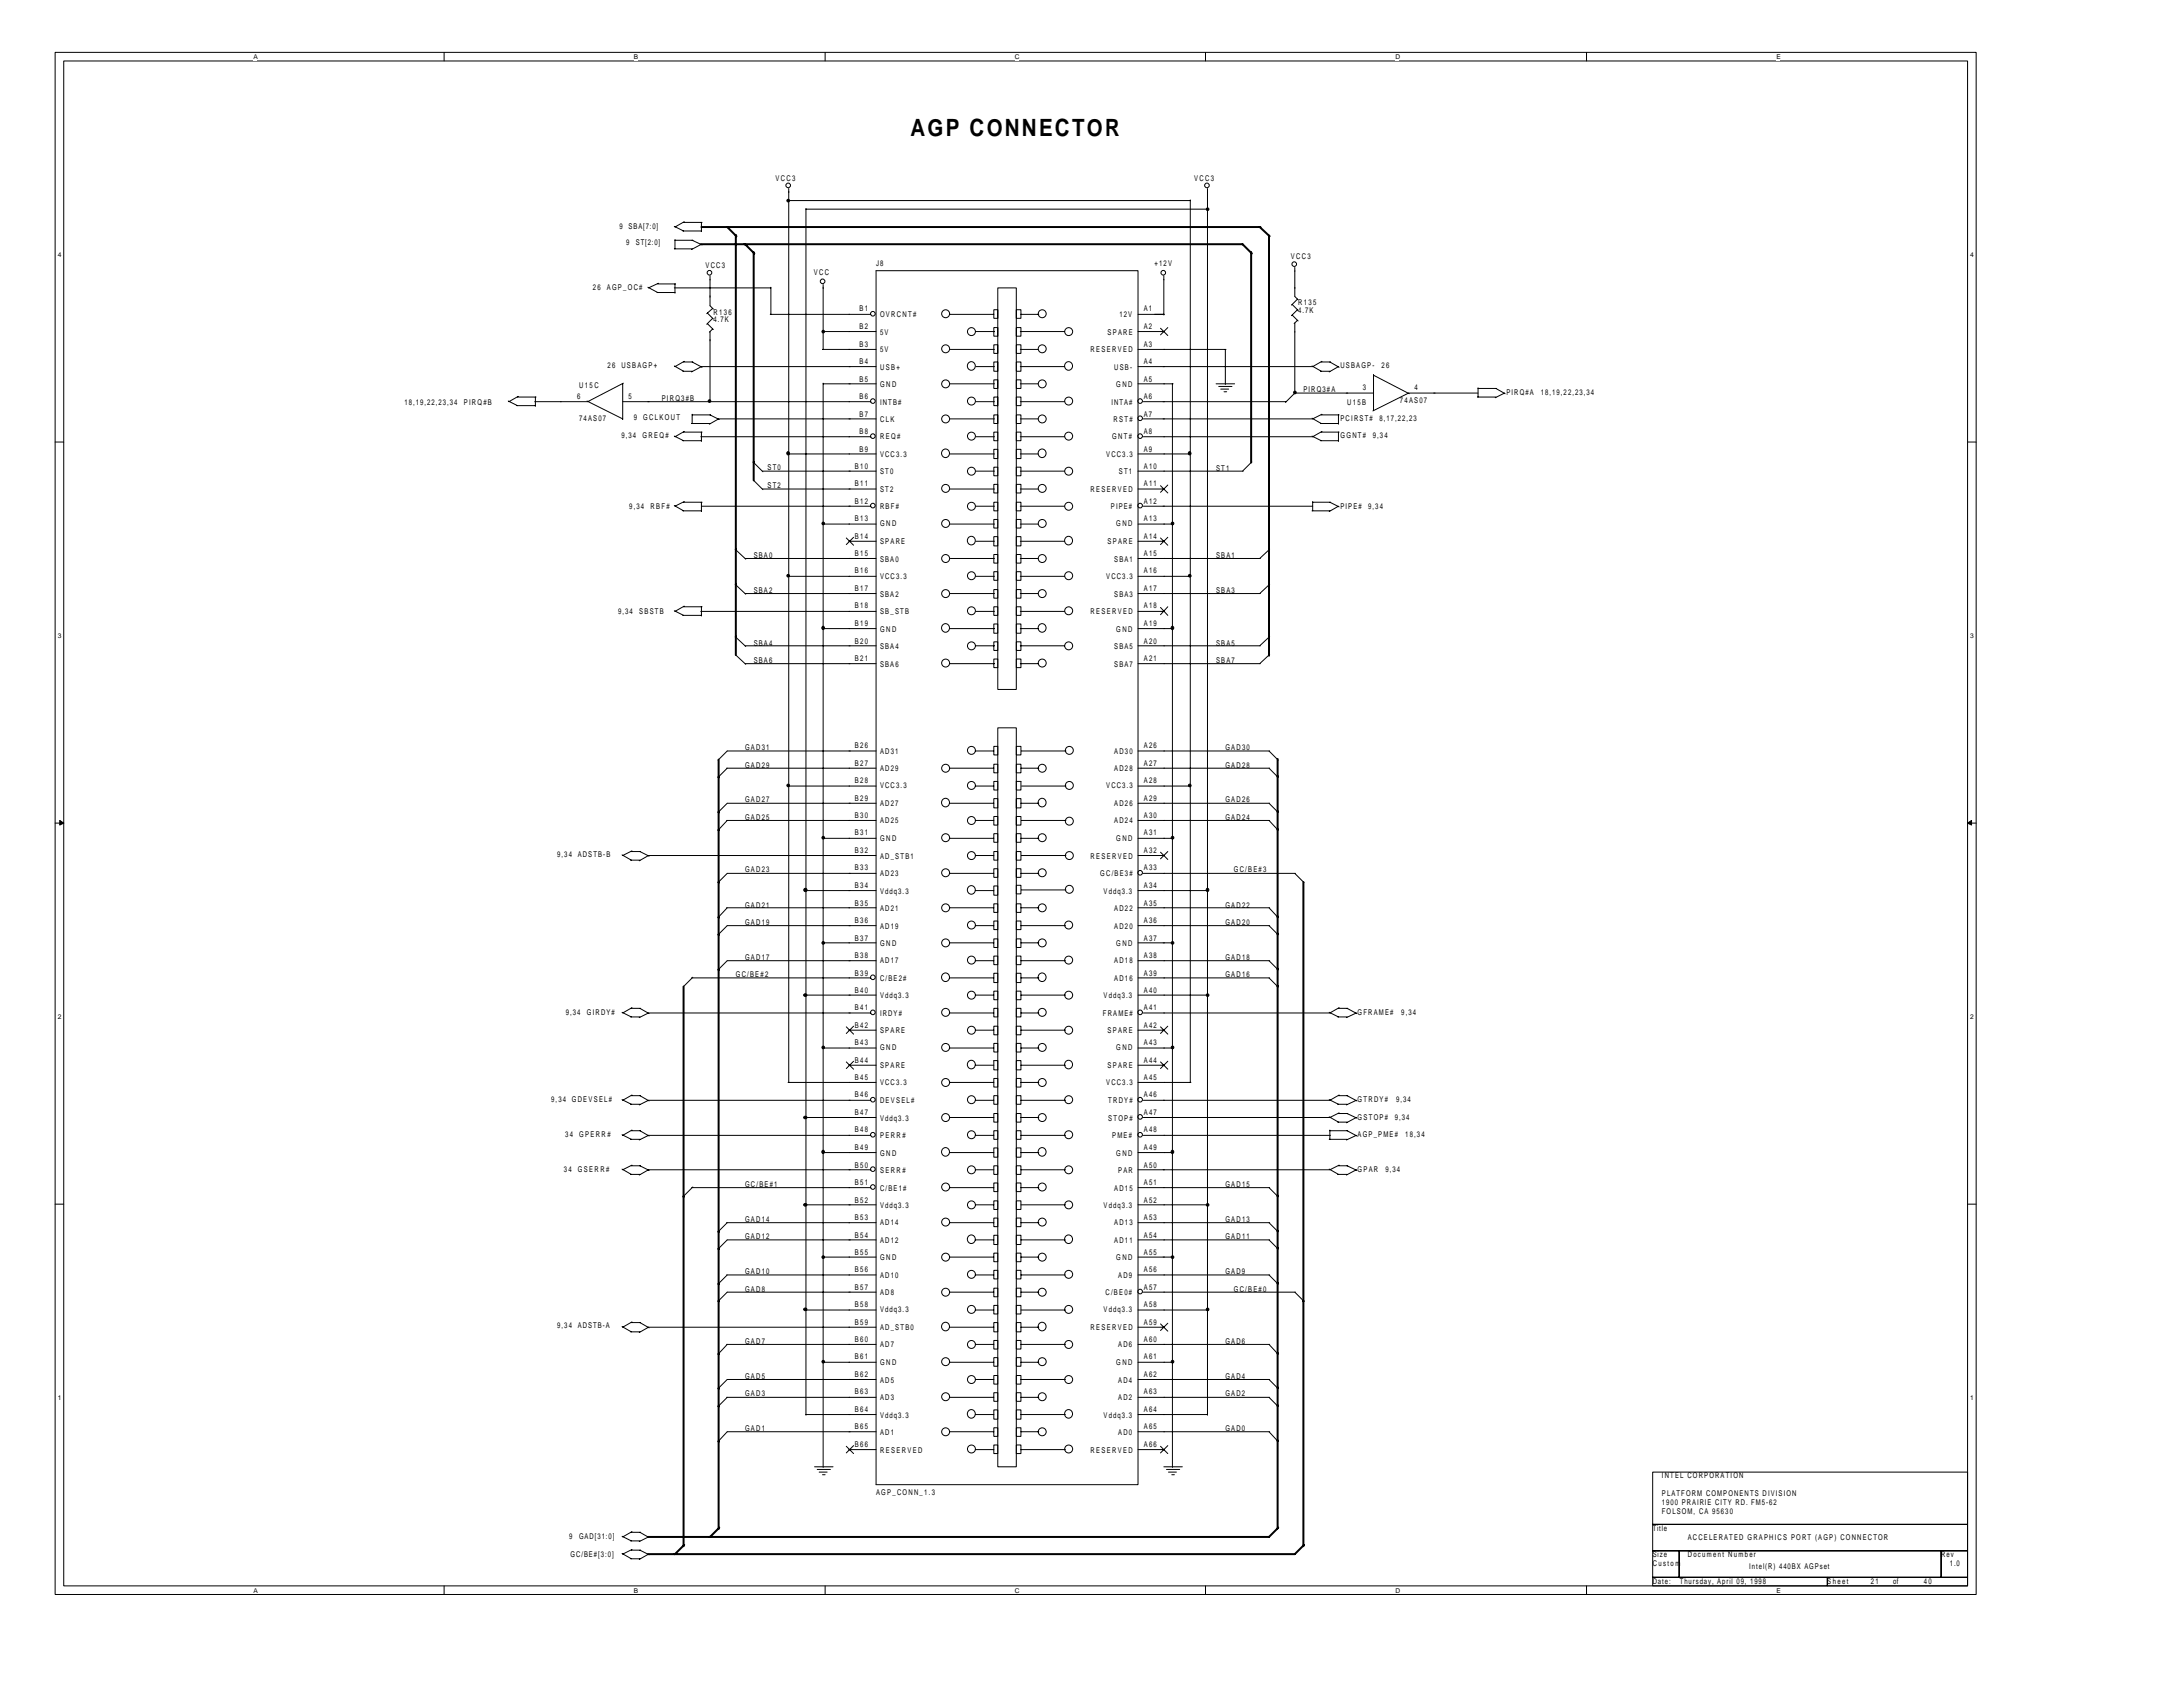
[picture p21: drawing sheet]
<svg xmlns="http://www.w3.org/2000/svg" width="279mm" height="216mm" viewBox="0 0 279 216" stroke-linecap="round" stroke-linejoin="round" font-family="sans-serif">
<defs><g id="words">
<text font-size="3" x="116.5" y="17.4">AGP CONNECTOR</text>
<g font-size="1">
<text x="99.3" y="23.2">VCC3</text>
<text x="152.9" y="23.2">VCC3</text>
<text x="79.3" y="29.3">9</text>
<text x="80.5" y="29.3">SBA[7:0]</text>
<text x="80.1" y="31.4">9</text>
<text x="81.4" y="31.4">ST[2:0]</text>
<text x="90.3" y="34.4">VCC3</text>
<text x="104.2" y="35.2">VCC</text>
<text x="112.1" y="34">J8</text>
<text x="147.8" y="34.1">+12V</text>
<text x="165.2" y="33.2">VCC3</text>
<text x="75.9" y="37.1">26</text>
<text x="77.7" y="37.1">AGP_OC#</text>
<text x="91.3" y="40.3">R 1 3 6</text>
<text x="91.3" y="41.2">4.7K</text>
<text x="110" y="39.9">B1</text>
<text x="112.6" y="40.6">OVRCNT#</text>
<text x="143.3" y="40.6">12V</text>
<text x="146.4" y="39.9">A1</text>
<text x="166.1" y="39.1">R 1 3 5</text>
<text x="166.1" y="40.1">4.7K</text>
<text x="77.8" y="47.1">26</text>
<text x="79.5" y="47.1">USBAGP+</text>
<text x="110" y="42.1">B2</text>
<text x="110" y="44.3">B3</text>
<text x="110" y="46.6">B4</text>
<text x="112.6" y="42.8">5V</text>
<text x="112.6" y="45">5V</text>
<text x="112.6" y="47.3">U S B +</text>
<text x="139.6" y="45">R E S E R V E D</text>
<text x="141.8" y="42.8">SPARE</text>
<text x="142.6" y="47.3">USB-</text>
<text x="146.4" y="42.1">A2</text>
<text x="146.4" y="46.6">A4</text>
<text x="146.4" y="44.3">A3</text>
<text x="171.6" y="47.1">USBAGP-</text>
<text x="176.8" y="47.1">26</text>
<text x="51.8" y="51.8">18,19,22,23,34</text>
<text x="59.4" y="51.8">PIRQ#B</text>
<text x="73.9" y="51">6</text>
<text x="74.1" y="49.6">U 1 5 C</text>
<text x="74.1" y="53.9">74AS07</text>
<text x="80.5" y="51">5</text>
<text x="81.1" y="53.7">9</text>
<text x="82.3" y="53.7">G C L K O U T</text>
<text x="84.7" y="51.3">PIRQ3#B</text>
<text x="110" y="48.8">B5</text>
<text x="110" y="51">B6</text>
<text x="110" y="53.3">B7</text>
<text x="112.6" y="49.5">G N D</text>
<text x="112.6" y="51.8">INTB#</text>
<text x="112.6" y="54">C L K</text>
<text x="142.3" y="51.8">INTA#</text>
<text x="142.5" y="54">RST#</text>
<text x="142.9" y="49.5">G N D</text>
<text x="146.4" y="51">A6</text>
<text x="146.4" y="53.3">A7</text>
<text x="146.4" y="48.8">A5</text>
<text x="166.8" y="50.2">PIRQ3#A</text>
<text x="171.6" y="53.9">PCIRST#</text>
<text x="172.4" y="51.9">U 1 5 B</text>
<text x="174.4" y="49.9">3</text>
<text x="176.6" y="53.9">8,17,22,23</text>
<text x="179.2" y="51.6">74AS07</text>
<text x="181" y="49.9">4</text>
<text x="192.8" y="50.5">PIRQ#A</text>
<text x="197.2" y="50.5">18,19,22,23,34</text>
<text x="79.5" y="56.1">9,34</text>
<text x="82.2" y="56.1">G R E Q #</text>
<text x="110" y="55.5">B8</text>
<text x="110" y="57.8">B9</text>
<text x="112.6" y="56.2">R E Q #</text>
<text x="112.6" y="58.5">VCC3.3</text>
<text x="141.6" y="58.5">VCC3.3</text>
<text x="142.4" y="56.2">GNT#</text>
<text x="146.4" y="55.5">A8</text>
<text x="146.4" y="57.8">A9</text>
<text x="171.6" y="56.1">GGNT#</text>
<text x="175.7" y="56.1">9,34</text>
<text x="80.5" y="65.1">9,34</text>
<text x="83.3" y="65.1">RBF#</text>
<text x="98.2" y="60.2">ST0</text>
<text x="98.2" y="62.5">ST2</text>
<text x="109.4" y="60">B10</text>
<text x="109.4" y="62.2">B11</text>
<text x="109.4" y="64.5">B12</text>
<text x="112.6" y="60.7">ST0</text>
<text x="112.6" y="63">ST2</text>
<text x="112.6" y="65.2">RBF#</text>
<text x="139.6" y="63">R E S E R V E D</text>
<text x="142.2" y="65.2">PIPE#</text>
<text x="143.2" y="60.7">ST1</text>
<text x="146.4" y="60">A10</text>
<text x="146.4" y="62.2">A11</text>
<text x="146.4" y="64.5">A12</text>
<text x="155.6" y="60.3">ST1</text>
<text x="171.6" y="65.1">PIPE#</text>
<text x="175.1" y="65.1">9,34</text>
<text x="96.5" y="71.4">SBA0</text>
<text x="109.4" y="66.7">B13</text>
<text x="109.4" y="69">B14</text>
<text x="109.4" y="71.2">B15</text>
<text x="112.6" y="67.4">G N D</text>
<text x="112.6" y="69.7">SPARE</text>
<text x="112.6" y="71.9">SBA0</text>
<text x="141.8" y="69.7">SPARE</text>
<text x="142.6" y="71.9">SBA1</text>
<text x="142.9" y="67.4">G N D</text>
<text x="146.4" y="69">A14</text>
<text x="146.4" y="71.2">A15</text>
<text x="146.4" y="66.7">A13</text>
<text x="155.6" y="71.4">SBA1</text>
<text x="96.5" y="75.9">SBA2</text>
<text x="109.4" y="73.4">B16</text>
<text x="109.4" y="75.7">B17</text>
<text x="109.4" y="77.9">B18</text>
<text x="112.6" y="74.1">VCC3.3</text>
<text x="112.6" y="76.3">SBA2</text>
<text x="141.6" y="74.1">VCC3.3</text>
<text x="142.6" y="76.3">SBA3</text>
<text x="146.4" y="73.4">A16</text>
<text x="146.4" y="75.7">A17</text>
<text x="146.4" y="77.9">A18</text>
<text x="155.6" y="75.9">SBA3</text>
<text x="79.1" y="78.6">9,34</text>
<text x="81.8" y="78.6">SBSTB</text>
<text x="96.5" y="82.6">SBA4</text>
<text x="109.4" y="80.2">B19</text>
<text x="109.4" y="82.4">B20</text>
<text x="112.6" y="78.6">SB_STB</text>
<text x="112.6" y="80.8">G N D</text>
<text x="112.6" y="83">SBA4</text>
<text x="139.6" y="78.6">R E S E R V E D</text>
<text x="142.6" y="83">SBA5</text>
<text x="142.9" y="80.8">G N D</text>
<text x="146.4" y="82.4">A20</text>
<text x="146.4" y="80.2">A19</text>
<text x="155.6" y="82.6">SBA5</text>
<text x="96.5" y="84.8">SBA6</text>
<text x="109.4" y="84.6">B21</text>
<text x="112.6" y="85.3">SBA6</text>
<text x="142.6" y="85.3">SBA7</text>
<text x="146.4" y="84.6">A21</text>
<text x="155.6" y="84.8">SBA7</text>
<text x="95.4" y="96">GAD31</text>
<text x="109.4" y="95.7">B26</text>
<text x="146.4" y="95.7">A26</text>
<text x="156.8" y="96">GAD30</text>
<text x="95.4" y="98.3">GAD29</text>
<text x="109.4" y="98">B27</text>
<text x="109.4" y="100.2">B28</text>
<text x="112.6" y="96.5">AD31</text>
<text x="112.6" y="98.7">AD29</text>
<text x="112.6" y="100.9">VCC3.3</text>
<text x="141.6" y="100.9">VCC3.3</text>
<text x="142.6" y="96.5">AD30</text>
<text x="142.6" y="98.7">AD28</text>
<text x="146.4" y="100.2">A28</text>
<text x="146.4" y="98">A27</text>
<text x="156.8" y="98.3">GAD28</text>
<text x="95.4" y="102.7">GAD27</text>
<text x="95.4" y="105">GAD25</text>
<text x="109.4" y="102.5">B29</text>
<text x="109.4" y="104.7">B30</text>
<text x="109.4" y="106.9">B31</text>
<text x="112.6" y="103.2">AD27</text>
<text x="112.6" y="105.4">AD25</text>
<text x="112.6" y="107.7">G N D</text>
<text x="142.6" y="103.2">AD26</text>
<text x="142.6" y="105.4">AD24</text>
<text x="142.9" y="107.7">G N D</text>
<text x="146.4" y="102.5">A29</text>
<text x="146.4" y="104.7">A30</text>
<text x="146.4" y="106.9">A31</text>
<text x="156.8" y="102.7">GAD26</text>
<text x="156.8" y="105">GAD24</text>
<text x="71.3" y="109.6">9,34</text>
<text x="73.9" y="109.6">ADSTB-B</text>
<text x="95.4" y="111.7">GAD23</text>
<text x="109.4" y="109.2">B32</text>
<text x="109.4" y="111.4">B33</text>
<text x="109.4" y="113.7">B34</text>
<text x="112.6" y="109.9">AD_STB1</text>
<text x="112.6" y="112.1">AD23</text>
<text x="139.6" y="109.9">R E S E R V E D</text>
<text x="140.8" y="112.1">GC/BE3#</text>
<text x="146.4" y="111.4">A33</text>
<text x="146.4" y="109.2">A32</text>
<text x="146.4" y="113.7">A34</text>
<text x="157.9" y="111.7">GC/BE#3</text>
<text x="95.4" y="116.1">GAD21</text>
<text x="95.4" y="118.3">GAD19</text>
<text x="109.4" y="115.9">B35</text>
<text x="109.4" y="118.1">B36</text>
<text x="112.6" y="114.4">Vddq3.3</text>
<text x="112.6" y="116.6">AD21</text>
<text x="112.6" y="118.9">AD19</text>
<text x="141.3" y="114.4">Vddq3.3</text>
<text x="142.6" y="116.6">AD22</text>
<text x="142.6" y="118.9">AD20</text>
<text x="146.4" y="115.9">A35</text>
<text x="146.4" y="118.1">A36</text>
<text x="156.8" y="116.1">GAD22</text>
<text x="156.8" y="118.3">GAD20</text>
<text x="94.2" y="125">GC/BE#2</text>
<text x="95.4" y="122.8">GAD17</text>
<text x="109.4" y="120.4">B37</text>
<text x="109.4" y="122.6">B38</text>
<text x="109.4" y="124.9">B39</text>
<text x="112.6" y="121.1">G N D</text>
<text x="112.6" y="123.3">AD17</text>
<text x="112.6" y="125.5">C/BE2#</text>
<text x="142.6" y="123.3">AD18</text>
<text x="142.6" y="125.5">AD16</text>
<text x="142.9" y="121.1">G N D</text>
<text x="146.4" y="122.6">A38</text>
<text x="146.4" y="124.9">A39</text>
<text x="146.4" y="120.4">A37</text>
<text x="156.8" y="122.8">GAD18</text>
<text x="156.8" y="125">GAD16</text>
<text x="72.4" y="129.9">9,34</text>
<text x="75.1" y="129.9">GIRDY#</text>
<text x="109.4" y="127.1">B40</text>
<text x="109.4" y="129.3">B41</text>
<text x="109.4" y="131.6">B42</text>
<text x="112.6" y="127.7">Vddq3.3</text>
<text x="112.6" y="130">IRDY#</text>
<text x="141.2" y="130">FRAME#</text>
<text x="141.3" y="127.7">Vddq3.3</text>
<text x="146.4" y="131.6">A42</text>
<text x="146.4" y="127.1">A40</text>
<text x="146.4" y="129.3">A41</text>
<text x="173.8" y="129.9">GFRAME#</text>
<text x="179.4" y="129.9">9,34</text>
<text x="109.4" y="133.8">B43</text>
<text x="109.4" y="136">B44</text>
<text x="112.6" y="132.2">SPARE</text>
<text x="112.6" y="134.4">G N D</text>
<text x="112.6" y="136.7">SPARE</text>
<text x="141.8" y="132.2">SPARE</text>
<text x="141.8" y="136.7">SPARE</text>
<text x="142.9" y="134.4">G N D</text>
<text x="146.4" y="136">A44</text>
<text x="146.4" y="133.8">A43</text>
<text x="70.6" y="141">9,34</text>
<text x="73.2" y="141">GDEVSEL#</text>
<text x="109.4" y="138.2">B45</text>
<text x="109.4" y="140.4">B46</text>
<text x="109.4" y="142.7">B47</text>
<text x="112.6" y="138.9">VCC3.3</text>
<text x="112.6" y="141.2">DEVSEL#</text>
<text x="112.6" y="143.4">Vddq3.3</text>
<text x="141.6" y="138.9">VCC3.3</text>
<text x="141.8" y="141.2">TRDY#</text>
<text x="141.8" y="143.4">STOP#</text>
<text x="146.4" y="138.2">A45</text>
<text x="146.4" y="140.4">A46</text>
<text x="146.4" y="142.7">A47</text>
<text x="173.8" y="141">GTRDY#</text>
<text x="173.8" y="143.3">GSTOP#</text>
<text x="178.5" y="143.3">9,34</text>
<text x="178.7" y="141">9,34</text>
<text x="72.3" y="145.5">34</text>
<text x="74.1" y="145.5">G P E R R #</text>
<text x="109.4" y="144.9">B48</text>
<text x="109.4" y="147.2">B49</text>
<text x="109.4" y="149.4">B50</text>
<text x="112.6" y="145.6">P E R R #</text>
<text x="112.6" y="147.9">G N D</text>
<text x="142.4" y="145.6">PME#</text>
<text x="142.9" y="147.9">G N D</text>
<text x="146.4" y="144.9">A48</text>
<text x="146.4" y="149.4">A50</text>
<text x="146.4" y="147.2">A49</text>
<text x="173.8" y="145.5">AGP_PME#</text>
<text x="179.9" y="145.5">18,34</text>
<text x="72.2" y="150">34</text>
<text x="73.9" y="150">G S E R R #</text>
<text x="95.4" y="151.9">GC/BE#1</text>
<text x="109.4" y="151.6">B51</text>
<text x="109.4" y="153.9">B52</text>
<text x="112.6" y="150.1">S E R R #</text>
<text x="112.6" y="152.4">C/BE1#</text>
<text x="112.6" y="154.6">Vddq3.3</text>
<text x="141.3" y="154.6">Vddq3.3</text>
<text x="142.6" y="152.4">AD15</text>
<text x="143.1" y="150.1">PAR</text>
<text x="146.4" y="151.6">A51</text>
<text x="146.4" y="153.9">A52</text>
<text x="156.8" y="151.9">GAD15</text>
<text x="173.8" y="150">GPAR</text>
<text x="177.3" y="150">9,34</text>
<text x="95.4" y="156.4">GAD14</text>
<text x="95.4" y="158.6">GAD12</text>
<text x="109.4" y="156.1">B53</text>
<text x="109.4" y="158.4">B54</text>
<text x="109.4" y="160.6">B55</text>
<text x="112.6" y="156.8">AD14</text>
<text x="112.6" y="159.1">AD12</text>
<text x="112.6" y="161.3">G N D</text>
<text x="142.6" y="156.8">AD13</text>
<text x="142.6" y="159.1">AD11</text>
<text x="142.9" y="161.3">G N D</text>
<text x="146.4" y="156.1">A53</text>
<text x="146.4" y="158.4">A54</text>
<text x="146.4" y="160.6">A55</text>
<text x="156.8" y="156.4">GAD13</text>
<text x="156.8" y="158.6">GAD11</text>
<text x="95.4" y="163">GAD10</text>
<text x="95.4" y="165.3">GAD8</text>
<text x="109.4" y="162.8">B56</text>
<text x="109.4" y="165.1">B57</text>
<text x="109.4" y="167.3">B58</text>
<text x="112.6" y="163.6">AD10</text>
<text x="112.6" y="165.8">AD8</text>
<text x="112.6" y="168">Vddq3.3</text>
<text x="141.3" y="168">Vddq3.3</text>
<text x="141.5" y="165.8">C/BE0#</text>
<text x="143.1" y="163.6">AD9</text>
<text x="146.4" y="162.8">A56</text>
<text x="146.4" y="167.3">A58</text>
<text x="146.4" y="165.1">A57</text>
<text x="156.8" y="163">GAD9</text>
<text x="157.9" y="165.3">GC/BE#0</text>
<text x="71.3" y="170">9,34</text>
<text x="73.9" y="170">ADSTB-A</text>
<text x="95.4" y="172">GAD7</text>
<text x="109.4" y="169.6">B59</text>
<text x="109.4" y="171.8">B60</text>
<text x="109.4" y="174">B61</text>
<text x="112.6" y="170.2">AD_STB0</text>
<text x="112.6" y="172.4">AD7</text>
<text x="139.6" y="170.2">R E S E R V E D</text>
<text x="143.1" y="172.4">AD6</text>
<text x="146.4" y="171.8">A60</text>
<text x="146.4" y="169.6">A59</text>
<text x="146.4" y="174">A61</text>
<text x="156.8" y="172">GAD6</text>
<text x="95.4" y="176.5">GAD5</text>
<text x="95.4" y="178.7">GAD3</text>
<text x="109.4" y="176.3">B62</text>
<text x="109.4" y="178.5">B63</text>
<text x="112.6" y="174.7">G N D</text>
<text x="112.6" y="176.9">AD5</text>
<text x="112.6" y="179.1">AD3</text>
<text x="142.9" y="174.7">G N D</text>
<text x="143.1" y="176.9">AD4</text>
<text x="143.1" y="179.1">AD2</text>
<text x="146.4" y="176.3">A62</text>
<text x="146.4" y="178.5">A63</text>
<text x="156.8" y="176.5">GAD4</text>
<text x="156.8" y="178.7">GAD2</text>
<text x="95.4" y="183.2">GAD1</text>
<text x="109.4" y="180.7">B64</text>
<text x="109.4" y="182.9">B65</text>
<text x="109.4" y="185.1">B66</text>
<text x="112.6" y="181.4">Vddq3.3</text>
<text x="112.6" y="183.6">AD1</text>
<text x="112.6" y="185.9">R E S E R V E D</text>
<text x="139.6" y="185.9">R E S E R V E D</text>
<text x="141.3" y="181.4">Vddq3.3</text>
<text x="143.1" y="183.6">AD0</text>
<text x="146.4" y="182.9">A65</text>
<text x="146.4" y="185.1">A66</text>
<text x="146.4" y="180.7">A64</text>
<text x="156.8" y="183.2">GAD0</text>
<text x="112.1" y="191.3">AGP_CONN_1.3</text>
<text x="212.7" y="189.2">INTEL CORPORATION</text>
<text x="212.7" y="191.5">PLATFORM COMPONENTS DIVISION</text>
<text x="72.8" y="196.9">9</text>
<text x="74.1" y="196.9">GAD[31:0]</text>
<text x="211.5" y="195.9">Title</text>
<text x="212.7" y="192.6">1900 PRAIRIE CITY RD. FM5-62</text>
<text x="212.7" y="193.7">FOLSOM, CA 95630</text>
<text x="216" y="197.1">ACCELERATED GRAPHICS PORT (AGP) CONNECTOR</text>
<text x="73" y="199.2">GC/BE#[3:0]</text>
<text x="211.5" y="200.4">C u s t o m</text>
<text x="211.5" y="199.3">Size</text>
<text x="211.5" y="202.7">Date:</text>
<text x="215" y="202.7">Thursday, April 09, 1998</text>
<text x="216" y="199.3">Document Number</text>
<text x="223.9" y="200.8">Intel(R) 440BX AGPset</text>
<text x="233.9" y="202.7">S h e e t</text>
<text x="239.5" y="202.7">21</text>
<text x="242.3" y="202.7">of</text>
<text x="246.2" y="202.7">40</text>
<text x="248.4" y="199.3">Rev</text>
<text x="249.5" y="200.4">1.0</text>
</g>
<g font-size=".8">
<text x="32.5" y="7.5">A</text>
<text x="81.1" y="7.5">B</text>
<text x="129.9" y="7.5">C</text>
<text x="178.6" y="7.5">D</text>
<text x="227.4" y="7.5">E</text>
<text x="7.4" y="32.9">4</text>
<text x="252.2" y="32.9">4</text>
<text x="7.4" y="81.6">3</text>
<text x="252.2" y="81.6">3</text>
<text x="7.4" y="130.4">2</text>
<text x="252.2" y="130.4">2</text>
<text x="7.4" y="179.2">1</text>
<text x="252.2" y="179.2">1</text>
<text x="32.5" y="203.8">A</text>
<text x="81.1" y="203.8">B</text>
<text x="129.9" y="203.8">C</text>
<text x="178.6" y="203.8">D</text>
<text x="227.4" y="203.8">E</text>
</g>
</g></defs>
<path d="M7.1 6.7h245.8v197.4h-245.8zM8.2 7.8h243.6v195.2h-243.6z" fill="none" stroke="#000" stroke-width=".13"/>
<g fill="#fff">
<path d="M32.5 6.9h.4v.8h-.4z"/>
<path d="M32.5 203.1h.4v.9h-.4z"/>
</g>
<path d="M56.8 6.7v1.1M56.8 203v1.1" fill="none" stroke="#000" stroke-width=".13"/>
<g fill="#fff">
<path d="M81.1 6.9h.5v.8h-.5z"/>
<path d="M81.1 203.1h.5v.9h-.5z"/>
</g>
<path d="M105.6 6.7v1.1M105.6 203v1.1" fill="none" stroke="#000" stroke-width=".13"/>
<g fill="#fff">
<path d="M129.9 6.9h.5v.8h-.5z"/>
<path d="M129.9 203.1h.5v.9h-.5z"/>
</g>
<path d="M154.3 6.7v1.1M154.3 203v1.1" fill="none" stroke="#000" stroke-width=".13"/>
<g fill="#fff">
<path d="M178.6 6.9h.5v.8h-.5z"/>
<path d="M178.6 203.1h.5v.9h-.5z"/>
</g>
<path d="M203.1 6.7v1.1M203.1 203v1.1" fill="none" stroke="#000" stroke-width=".13"/>
<g fill="#fff">
<path d="M227.4 6.9h.4v.8h-.4z"/>
<path d="M227.4 203.1h.4v.9h-.4z"/>
<path d="M7.4 32.2h.3v.8h-.3z"/>
<path d="M252.2 32.2h.3v.8h-.3z"/>
<path d="M7.4 81h.3v.8h-.3z"/>
<path d="M252.2 81h.3v.8h-.3z"/>
</g>
<path d="M7.1 56.6h1.1M251.8 56.6h1.1" fill="none" stroke="#000" stroke-width=".13"/>
<g fill="#fff">
<path d="M7.4 129.7h.3v.9h-.3z"/>
<path d="M252.2 129.7h.3v.9h-.3z"/>
</g>
<path d="M7.1 105.3h1.1M251.8 105.3h1.1" fill="none" stroke="#000" stroke-width=".13"/>
<g fill="#000" stroke="#000" stroke-width=".13">
<path d="M7.6 105l.6 .3-.6 .3z" fill-rule="evenodd"/>
<path d="M251.8 105.3l.5-.3v.6z" fill-rule="evenodd"/>
</g>
<g fill="#fff">
<path d="M7.4 178.5h.3v.8h-.3z"/>
<path d="M252.2 178.5h.3v.8h-.3z"/>
</g>
<g fill="none" stroke="#000" stroke-width=".13">
<path d="M82.9 36.8l1.3 .6M84.1 37.4h2.3M84.2 36.3h2.3M84.3 36.3l-1.3 .5M86.3 31.8h2.3M86.3 29l1.2 .6M86.3 36.8h12.4M86.4 30.7h2.3M86.4 30.7v1.1M86.4 36.3v1.2M87.4 29.6h2.4M87.5 28.5h2.4"/>
<path d="M87.6 28.4l-1.2 .7M88.6 30.7l1.3 .6M89.8 28.5v1.1M89.8 31.3l-1.3 .6M90.9 35.3v3.8l.4 .5M91.2 39.5l-.7 .6M98.7 36.8v3.4M100.9 25.7h51.4M101 24.1v114.4M103.2 26.7v154.4M103.2 26.8h51.4M105.4 36.4v8.3"/>
<path d="M112.1 34.6h33.6v155.4h-33.6zM127.2 39.6h.5v1.1h-.5zM127.7 36.8h2.4v51.4h-2.4zM130.1 39.6h.6v1.1h-.6zM149 35.3v5M152.3 25.6v112.9M154.5 24.1v157M165.4 39l.7 .7M165.7 34.2v3.7l.4 .5M166.1 38.3l-.8 .7M166.1 39.6l-.8 .8M65.1 51.3l1.1 .6"/>
<path d="M66.2 51.9h2.3M66.2 50.8h2.4M66.3 50.7l-1.2 .7M68.5 50.8v1.2M75.1 51.3l4.6 2.3M79.7 49.1v4.6M79.7 51.4h31.7M79.8 49l-4.6 2.4h-6.8M86.3 46.8l1.2 .7M86.3 55.8l1.2 .6M87.4 47.5h1.2M87.4 56.4h2.4"/>
<path d="M87.5 46.3h1.2M87.5 55.3h2.4M87.6 46.2l-1.2 .7M87.6 55.2l-1.2 .7M88.5 54.2h2.4M88.6 46.3l1.3 .7M88.6 53.1h2.4M88.6 53v1.2M89.7 55.9h21.7M89.8 55.3v1.2M90.5 40.1l.8 .7M90.5 41.4l.8 .8"/>
<path d="M90.9 42.4v9M90.9 53.1l1.2 .6M91.2 40.7l-.7 .8M91.2 42.1l-.4 .4M96.5 59.2l1.1 1.2M98.6 40.2h12.8M100.9 58.1h11.2M105.3 42.4h6.8M105.3 44.7h6.8M105.4 49v138.8M105.4 49.1h6.7M112.1 46.9h-22.3l-1.3 .7"/>
<path d="M112.1 53.6h-20.1l-1.2 .7M121.5 40.2h5.7M121.6 49.1h5.7M121.6 44.7h5.7M121.6 53.6h5.7M121.6 58.1h5.7M124.9 51.4h2.4M124.9 42.4h2.4M124.9 46.9h2.4M124.9 55.9h2.4M127.2 41.9h.5v1.1h-.5zM127.2 44.1h.5v1.1h-.5z"/>
<path d="M127.2 46.3h.5v1.2h-.5zM127.2 48.6h.5v1.1h-.5zM127.2 50.8h.5v1.1h-.5zM127.2 53.1h.5v1.1h-.5zM127.2 55.3h.5v1.1h-.5zM127.2 57.5h.5v1.2h-.5zM127.2 59.8h.5v1.1h-.5zM130.1 41.9h.6v1.1h-.6zM130.1 46.3h.6v1.2h-.6zM130.1 44.1h.6v1.1h-.6zM130.1 50.8h.6v1.1h-.6zM130.1 48.6h.6v1.1h-.6z"/>
<path d="M130.1 55.3h.6v1.1h-.6zM130.1 53.1h.6v1.1h-.6zM130.1 59.8h.6v1.1h-.6zM130.1 57.5h.6v1.2h-.6zM130.6 49.1h2.3M130.6 51.4h5.7M130.6 42.4h5.7M130.6 44.7h2.3M130.6 46.9h5.7M130.6 53.6h2.3M130.6 55.9h5.7M130.6 58.1h2.3"/>
<path d="M130.7 40.2h2.3M145.7 49.1h4.4M145.7 40.2h3.3M145.7 42.4h3.3M145.7 44.7h11.2M145.7 58.1h6.7M146.3 51.4h18.3M146.3 55.9h21.8M148.5 42l1 .9M149.5 41.9l-1 1M150.1 49.1v138.7M155.6 49.1h2.4"/>
<path d="M156 49.5h1.7M156.2 49.8h1.1M156.7 50.1h.3M156.8 44.7v4.5M160.2 59.1l-1.2 1.2M165.4 40.3l.7 .8M165.7 41.3v9.1M166.1 41l-.5 .4M167.9 46.8l1.2 .7M167.9 55.8l1.2 .6M167.9 53.5l1.2 .7M169 47.5h1.2"/>
<path d="M169 56.4h2.3M169 54.2h2.3M169.1 46.3h1.2M169.1 55.3h2.3M169.1 53.1h2.3M169.2 46.2l-1.2 .7h-22.3M169.2 53l-1.2 .6h-21.7M169.2 55.2l-1.2 .7M170.2 46.3l1.2 .7M171.3 46.9l-1.2 .7M171.3 53.1v1.2M171.3 55.3v1.2"/>
<path d="M175.8 48l4.6 2.4M175.8 47.9v4.6M175.8 50.3h-10.1l-1.2 1.2M189.1 50.8h2.4M189.2 50.3h-8.9l-4.6 2.3M189.2 49.7h2.3M189.2 49.6v1.2M191.5 49.7l1.1 .7M192.6 50.3l-1.2 .6M86.3 78.2l1.2 .6M86.3 64.7l1.2 .7M87.4 65.4h2.4"/>
<path d="M87.4 78.8h2.4M87.5 64.3h2.4M87.5 77.7h2.4M87.6 77.6l-1.2 .6M87.6 64.2l-1.2 .6M89.7 78.2h22.4M89.8 64.8h21.6M89.8 64.3v1.2M89.8 77.7v1.1M94.2 70.4l1.2 1.2M94.2 74.9l1.2 1.1M95.4 71.5h16.7"/>
<path d="M95.4 76h16.7M96.5 61.5l1.1 1.2M97.6 62.6h14.5M97.6 60.3h14.5M100.9 73.8h11.2M105.3 67.1h6.8M108.3 68.8l.9 1M108.7 69.3h3.4M109.2 68.8l-.9 .9M121.6 71.5h5.7M121.6 67.1h5.7M121.6 62.6h5.7"/>
<path d="M121.6 76h5.7M124.9 73.8h2.4M124.9 69.3h2.4M124.9 64.8h2.4M124.9 60.3h2.4M124.9 78.2h2.4M127.2 62h.5v1.1h-.5zM127.2 64.3h.5v1.1h-.5zM127.2 66.5h.5v1.1h-.5zM127.2 68.7h.5v1.2h-.5zM127.2 71h.5v1.1h-.5zM127.2 73.2h.5v1.1h-.5z"/>
<path d="M127.2 77.7h.5v1.1h-.5zM127.2 75.5h.5v1.1h-.5zM127.2 79.9h.5v1.1h-.5zM130.1 64.3h.6v1.1h-.6zM130.1 62h.6v1.1h-.6zM130.1 68.7h.6v1.2h-.6zM130.1 66.5h.6v1.1h-.6zM130.1 73.2h.6v1.1h-.6zM130.1 71h.6v1.1h-.6zM130.1 77.7h.6v1.1h-.6zM130.1 75.5h.6v1.1h-.6zM130.1 79.9h.6v1.1h-.6z"/>
<path d="M130.6 73.8h5.7M130.6 71.5h2.3M130.6 69.3h5.7M130.6 67.1h2.3M130.6 64.8h5.7M130.6 62.6h2.3M130.6 60.3h5.7M130.6 76h2.3M130.6 78.2h5.7M145.7 73.8h6.7M145.7 71.5h15.6M145.7 69.3h3.3"/>
<path d="M145.7 67.1h4.4M145.7 62.6h3.3M145.7 60.3h13.4M145.7 76h15.6M145.7 78.2h3.3M146.3 64.8h21.7M148.5 62.2l1 .9M148.5 68.8l1 1M148.5 77.7l1 1.1M149.5 62.1l-1 .9M149.5 68.8l-1 .9M149.5 77.7l-1 1"/>
<path d="M162.5 70.3l-1.3 1.2M162.5 74.8l-1.3 1.2M167.9 65.4h2.3M168 64.3h2.3M168 64.2v1.2M170.2 64.3l1.2 .6M171.3 64.8l-1.2 .7M93 98.3h19.1M93.1 98.3l-1.2 1.2M94.2 81.5l1.2 1.2M94.2 83.8l1.2 1.2M95.4 84.9h16.7"/>
<path d="M95.4 82.6h16.7M105.3 80.4h6.8M112.1 96.1h-19l-1.2 1.2M121.5 98.3h5.7M121.6 84.9h5.7M121.6 80.4h5.7M124.8 96.1h2.4M124.9 82.6h2.4M127.2 97.8h.5v1.1h-.5zM127.2 95.5h.5v1.1h-.5zM127.2 84.3h.5v1.1h-.5zM127.2 82.1h.5v1.1h-.5z"/>
<path d="M127.7 93.1h2.4v94.6h-2.4zM130.1 97.8h.6v1.1h-.6zM130.1 95.5h.6v1.1h-.6zM130.1 84.3h.6v1.1h-.6zM130.1 82.1h.6v1.1h-.6zM130.6 84.9h2.3M130.6 82.6h5.7M130.6 80.4h2.3M130.7 98.3h2.3M130.8 96.1h5.6M145.7 98.3h16.8M145.7 96.1h16.8"/>
<path d="M145.7 84.9h15.6M145.7 82.6h15.6M145.7 80.4h4.4M162.4 96.1l1.2 1.2M162.4 98.3l1.2 1.2M162.5 81.5l-1.3 1.1M162.5 83.7l-1.3 1.2M79.6 109.4l1.2 .7M80.7 110.1h1.2M80.8 109h1.2M80.9 108.9l-1.2 .6M81.9 109l1.2 .6"/>
<path d="M93 105h19.1M93 116.2h19.1M93.1 116.2l-1.2 1.2M93.1 105l-1.2 1.3M100.9 100.6h11.2M103.1 114h9M105.3 107.3h6.8M112.1 111.8h-19l-1.2 1.2M112.1 109.5h-29.1l-1.2 .7M112.1 102.8h-19l-1.2 1.2M112.1 118.5h-19l-1.2 1.1M121.5 111.8h5.7"/>
<path d="M121.5 107.3h5.7M121.5 102.8h5.7M121.5 116.2h5.7M124.8 109.5h2.4M124.8 105h2.4M124.8 100.6h2.4M124.8 118.5h2.4M124.8 114h2.4M127.2 111.2h.5v1.1h-.5zM127.2 109h.5v1.1h-.5zM127.2 106.7h.5v1.1h-.5zM127.2 104.5h.5v1.1h-.5z"/>
<path d="M127.2 102.2h.5v1.2h-.5zM127.2 100h.5v1.1h-.5zM127.2 117.9h.5v1.1h-.5zM127.2 115.7h.5v1.1h-.5zM127.2 113.4h.5v1.2h-.5zM130.1 111.2h.6v1.1h-.6zM130.1 109h.6v1.1h-.6zM130.1 106.7h.6v1.1h-.6zM130.1 104.5h.6v1.1h-.6zM130.1 102.2h.6v1.2h-.6zM130.1 117.9h.6v1.1h-.6zM130.1 115.7h.6v1.1h-.6z"/>
<path d="M130.1 113.3h.6v1.1h-.6zM130.1 100h.6v1.1h-.6zM130.7 111.8h2.3M130.7 107.3h2.3M130.7 102.8h2.3M130.7 118.5h5.6M130.7 116.2h2.3M130.8 109.5h5.6M130.8 105h5.6M130.8 100.6h5.6M130.8 113.9h5.6M145.7 109.5h3.3"/>
<path d="M145.7 107.3h4.4M145.7 105h16.8M145.7 102.8h16.8M145.7 100.6h6.7M145.7 118.5h16.8M145.7 116.2h16.8M145.7 114h8.9M146.3 111.8h19.5M148.5 109.1l1 .9M149.5 109l-1 .9M162.4 102.8l1.2 1.2M162.4 105l1.2 1.3"/>
<path d="M162.4 116.2l1.2 1.2M162.4 118.5l1.2 1.1M165.7 111.8l1.2 1.2M79.6 129.6l1.2 .5M80.7 130.1h1.2M80.8 129h1.2M80.9 129l-1.2 .6M81.9 129l1.2 .7M88.5 125.2h22.9M88.7 125.1l-1.2 1.2M100.9 138.5h11.2M103.2 127.4h8.9"/>
<path d="M105.3 120.7h6.8M105.3 134.1h6.8M108.3 131.4l.9 .9M108.3 135.9l.9 .9M108.7 136.3h3.4M108.7 131.8h3.4M109.2 131.3l-.9 1M109.2 135.8l-.9 1M111.4 129.6h-28.4l-1.2 .6M112.1 123h-19l-1.2 1.1M121.5 129.6h5.7M121.5 125.2h5.7"/>
<path d="M121.5 120.7h5.7M121.5 138.5h5.7M121.5 134.1h5.7M124.8 127.4h2.4M124.8 123h2.4M124.8 136.3h2.4M124.8 131.8h2.4M127.2 129h.5v1.1h-.5zM127.2 126.8h.5v1.1h-.5zM127.2 124.6h.5v1.1h-.5zM127.2 122.4h.5v1.1h-.5zM127.2 120.2h.5v1.1h-.5z"/>
<path d="M127.2 138h.5v1.1h-.5zM127.2 133.5h.5v1.1h-.5zM127.2 131.3h.5v1.1h-.5zM127.2 135.7h.5v1.2h-.5zM130.1 129h.6v1.1h-.6zM130.1 126.8h.6v1.1h-.6zM130.1 124.6h.6v1.1h-.6zM130.1 122.4h.6v1.1h-.6zM130.1 120.2h.6v1.1h-.6zM130.1 138h.6v1.1h-.6zM130.1 135.7h.6v1.2h-.6zM130.1 133.5h.6v1.1h-.6z"/>
<path d="M130.1 131.3h.6v1.1h-.6zM130.7 129.6h2.3M130.7 127.4h5.6M130.7 125.2h2.3M130.7 123h5.6M130.7 120.7h2.3M130.7 138.5h2.3M130.7 136.3h5.6M130.7 134.1h2.3M130.7 131.8h5.6M145.7 127.4h8.9M145.7 125.2h16.8"/>
<path d="M145.7 123h16.8M145.7 120.7h4.4M145.7 138.5h6.7M145.7 136.3h3.3M145.7 134.1h4.4M145.7 131.8h3.3M146.3 129.6h24M148.5 131.4l1 .9M148.5 135.9l1 .9M149.5 131.3l-1 1M149.5 135.8l-1 1M162.4 123l1.2 1.1"/>
<path d="M162.4 125.2l1.2 1.1M170.1 129.6l1.2 .5M171.2 130.1h1.2M171.3 129h1.2M171.4 129l-1.2 .6M172.4 129l1.3 .7M173.6 129.6l-1.3 .6M7.1 154.1h1.1M79.6 140.7l1.2 .6M79.6 145.2l1.2 .6M79.6 149.6l1.2 .7M80.7 141.3h1.2"/>
<path d="M80.7 145.8h1.2M80.7 150.3h1.2M80.8 140.2h1.2M80.8 144.7h1.2M80.8 149.2h1.2M80.9 140.1l-1.2 .7M80.9 144.6l-1.2 .7M80.9 149.1l-1.2 .6M81.9 140.2l1.2 .7M81.9 144.7l1.2 .7M81.9 149.2l1.2 .6M82.9 145.3h28.5"/>
<path d="M83 145.3l-1.2 .6M88.5 152h22.9M88.7 151.9l-1.2 1.2M93 156.5h19.1M93.1 156.5l-1.2 1.2M103.1 143h9M103.2 154.2h8.9M105.3 147.5h6.8M111.4 140.8h-28.4l-1.2 .6M111.4 149.7h-28.4l-1.2 .7M112.1 158.7h-19l-1.2 1.2M121.5 147.5h5.7"/>
<path d="M121.5 143h5.7M121.5 156.5h5.7M121.5 152h5.7M124.8 145.3h2.4M124.8 140.8h2.4M124.8 158.7h2.4M124.8 154.2h2.4M124.8 149.7h2.4M127.2 146.9h.5v1.2h-.5zM127.2 144.7h.5v1.1h-.5zM127.2 142.5h.5v1.1h-.5zM127.2 140.2h.5v1.1h-.5z"/>
<path d="M127.2 158.1h.5v1.2h-.5zM127.2 155.9h.5v1.1h-.5zM127.2 153.7h.5v1.1h-.5zM127.2 151.4h.5v1.1h-.5zM127.2 149.2h.5v1.1h-.5zM130.1 146.9h.6v1.2h-.6zM130.1 144.7h.6v1.1h-.6zM130.1 142.5h.6v1.1h-.6zM130.1 140.2h.6v1.1h-.6zM130.1 158.1h.6v1.2h-.6zM130.1 155.9h.6v1.1h-.6zM130.1 153.7h.6v1.1h-.6z"/>
<path d="M130.1 151.4h.6v1.1h-.6zM130.1 149.2h.6v1.1h-.6zM130.7 147.5h2.3M130.7 145.3h5.6M130.7 143h2.3M130.7 140.8h5.6M130.7 158.7h5.6M130.7 156.5h2.3M130.7 154.2h5.6M130.7 152h2.3M130.7 149.7h5.6M145.7 147.5h4.4"/>
<path d="M145.7 158.7h16.8M145.7 156.5h16.8M145.7 154.2h8.9M145.7 152h16.8M146.3 145.3h24M146.3 143h24M162.4 156.5l1.2 1.2M162.4 152l1.2 1.2M162.4 158.7l1.2 1.2M170.1 145.8h2.3M170.1 140.7l1.2 .6M170.1 142.9l1.2 .7"/>
<path d="M170.1 149.6l1.2 .7M170.2 144.7h2.3M170.2 144.6v1.2M171.2 141.3h1.2M171.2 150.3h1.2M171.2 143.6h1.2M171.3 140.2h1.2M171.3 149.2h1.2M171.3 142.5h1.2M171.4 140.1l-1.2 .7h-23.9M171.4 149.1l-1.2 .6h-24.5M171.4 142.4l-1.2 .6"/>
<path d="M172.4 140.2l1.3 .7M172.4 142.5l1.3 .6M172.4 149.2l1.3 .6M172.4 144.7l1.3 .7M173.6 140.8l-1.3 .6M173.6 143l-1.3 .7M173.6 149.7l-1.3 .7M173.6 145.3l-1.3 .6M251.8 154.1h1.1M79.6 169.8l1.2 .6M80.7 170.4h1.2M80.8 169.3h1.2"/>
<path d="M80.9 169.2l-1.2 .7M81.9 169.3l1.2 .6M82.9 169.9h29.2M83 169.9l-1.2 .6M93 163.2h19.1M93 178.8h19.1M93 172.1h19.1M93.1 178.8l-1.2 1.2M93.1 172.1l-1.2 1.2M93.1 163.2l-1.2 1.2M103.1 167.7h9M105.3 160.9h6.8"/>
<path d="M105.3 174.3h6.8M112.1 165.4h-19l-1.2 1.2M112.1 176.5h-19l-1.2 1.2M121.5 165.4h5.7M121.5 160.9h5.7M121.5 178.8h5.7M121.5 174.3h5.7M121.5 169.9h5.7M124.8 163.2h2.4M124.8 176.5h2.4M124.8 172.1h2.4M124.8 167.7h2.4"/>
<path d="M127.2 164.9h.5v1.1h-.5zM127.2 162.6h.5v1.1h-.5zM127.2 160.4h.5v1.1h-.5zM127.2 178.2h.5v1.1h-.5zM127.2 176h.5v1.1h-.5zM127.2 173.8h.5v1.1h-.5zM127.2 171.5h.5v1.1h-.5zM127.2 169.3h.5v1.1h-.5zM127.2 167.1h.5v1.1h-.5zM130.1 164.9h.6v1.1h-.6zM130.1 162.6h.6v1.1h-.6zM130.1 160.4h.6v1.1h-.6z"/>
<path d="M130.1 178.2h.6v1.1h-.6zM130.1 176h.6v1.1h-.6zM130.1 173.8h.6v1.1h-.6zM130.1 171.5h.6v1.1h-.6zM130.1 169.3h.6v1.1h-.6zM130.1 167.1h.6v1.1h-.6zM130.7 165.4h2.3M130.7 163.2h5.6M130.7 160.9h2.3M130.7 178.8h2.3M130.7 176.5h5.6M130.7 174.3h2.3"/>
<path d="M130.7 172.1h5.6M130.7 169.9h2.3M130.7 167.7h5.6M145.7 163.2h16.8M145.7 160.9h4.4M145.7 178.8h16.8M145.7 176.5h16.8M145.7 174.3h4.4M145.7 172.1h16.8M145.7 169.9h3.3M145.7 167.7h8.9M146.3 165.4h19.5"/>
<path d="M148.5 169.4l1 1M149.5 169.3l-1 1M162.4 163.2l1.2 1.2M162.4 172.1l1.2 1.2M162.4 176.5l1.2 1.2M162.4 178.8l1.2 1.2M165.7 165.4l1.2 1.2M79.6 198.8l1.2 .7M79.6 196.6l1.2 .6M80.7 199.5h1.2M80.7 197.2h1.2M80.8 198.4h1.2"/>
<path d="M80.8 196.1h1.2M80.9 198.3l-1.2 .6M80.9 196l-1.2 .7M81.9 198.4l1.2 .6M81.9 196.1l1.2 .7M83 198.9l-1.2 .7M83 196.7l-1.2 .6M103.2 181h8.9M104.3 187.7h2.3M104.6 188.1h1.7M104.8 188.4h1.1M105.3 188.7h.3"/>
<path d="M108.3 185.1l.9 .9M108.7 185.5h3.4M109.2 185l-.9 .9M112.1 183.2h-19l-1.2 1.3M121.5 183.2h5.7M124.8 181h2.4M124.8 185.5h2.4M127.2 182.7h.5v1.1h-.5zM127.2 180.4h.5v1.2h-.5zM127.2 184.9h.5v1.1h-.5zM130.1 182.7h.6v1.1h-.6zM130.1 180.4h.6v1.2h-.6z"/>
<path d="M130.1 184.9h.6v1.1h-.6zM130.7 183.2h2.3M130.7 181h5.6M130.7 185.5h5.6M145.7 183.2h16.8M145.7 181h8.8M145.7 185.5h3.3M148.5 185.1l1 .9M149 187.7h2.3M149.3 188.1h1.7M149.5 185l-1 .9M149.5 188.4h1.1"/>
<path d="M150 188.7h.3M162.4 183.2l1.2 1.3M211.5 188.4h40.3v6.7h-40.3zM211.5 195.1h40.3v3.4h-40.3zM211.5 198.5h3.4v3.4h-3.4zM214.9 198.5h33.5v3.4h-33.5zM248.4 198.5h3.4v3.4h-3.4zM211.5 201.9h22.4v1.1h-22.4zM233.9 201.9h17.9v1.1h-17.9z"/>
<circle cx="90.8" cy="34.9" r=".3"/>
<circle cx="100.9" cy="23.7" r=".3"/>
<circle cx="105.3" cy="36" r=".3"/>
<circle cx="148.9" cy="34.9" r=".3"/>
<circle cx="154.5" cy="23.7" r=".3"/>
<circle cx="165.7" cy="33.8" r=".3"/>
<circle cx="111.7" cy="40.2" r=".3"/>
<circle cx="111.7" cy="55.8" r=".3"/>
<circle cx="111.7" cy="51.3" r=".3"/>
<circle cx="121" cy="58" r=".53"/>
<circle cx="121" cy="53.6" r=".51"/>
<circle cx="121" cy="40.2" r=".51"/>
<circle cx="121" cy="44.6" r=".51"/>
<circle cx="121" cy="49.1" r=".51"/>
<circle cx="124.3" cy="46.8" r=".53"/>
<circle cx="124.3" cy="51.3" r=".51"/>
<circle cx="124.3" cy="55.8" r=".51"/>
<circle cx="124.3" cy="42.4" r=".51"/>
<circle cx="133.4" cy="58" r=".53"/>
<circle cx="133.4" cy="40.2" r=".51"/>
<circle cx="133.4" cy="44.6" r=".51"/>
<circle cx="133.4" cy="53.6" r=".51"/>
<circle cx="133.4" cy="49.1" r=".51"/>
<circle cx="136.7" cy="46.8" r=".53"/>
<circle cx="136.8" cy="51.3" r=".51"/>
<circle cx="136.8" cy="55.8" r=".51"/>
<circle cx="136.8" cy="42.4" r=".51"/>
<circle cx="145.9" cy="53.5" r=".3"/>
<circle cx="145.9" cy="55.8" r=".3"/>
<circle cx="145.9" cy="51.3" r=".3"/>
<circle cx="111.7" cy="64.7" r=".3"/>
<circle cx="121" cy="71.5" r=".51"/>
<circle cx="121" cy="76" r=".51"/>
<circle cx="121" cy="62.5" r=".51"/>
<circle cx="121" cy="67" r=".51"/>
<circle cx="124.3" cy="69.2" r=".53"/>
<circle cx="124.3" cy="73.7" r=".51"/>
<circle cx="124.3" cy="60.3" r=".51"/>
<circle cx="124.3" cy="64.8" r=".51"/>
<circle cx="124.3" cy="78.2" r=".51"/>
<circle cx="133.4" cy="76" r=".51"/>
<circle cx="133.4" cy="71.5" r=".51"/>
<circle cx="133.4" cy="62.5" r=".51"/>
<circle cx="133.4" cy="67" r=".51"/>
<circle cx="136.7" cy="69.2" r=".53"/>
<circle cx="136.8" cy="60.3" r=".51"/>
<circle cx="136.8" cy="73.7" r=".51"/>
<circle cx="136.8" cy="78.2" r=".51"/>
<circle cx="136.8" cy="64.8" r=".51"/>
<circle cx="145.9" cy="64.7" r=".3"/>
<circle cx="121" cy="80.4" r=".53"/>
<circle cx="121" cy="98.3" r=".51"/>
<circle cx="121" cy="84.9" r=".51"/>
<circle cx="124.3" cy="96" r=".51"/>
<circle cx="124.3" cy="82.7" r=".51"/>
<circle cx="133.4" cy="80.4" r=".53"/>
<circle cx="133.4" cy="98.3" r=".51"/>
<circle cx="133.4" cy="84.9" r=".51"/>
<circle cx="136.8" cy="82.7" r=".51"/>
<circle cx="136.9" cy="96" r=".51"/>
<circle cx="121" cy="102.7" r=".53"/>
<circle cx="121" cy="111.7" r=".51"/>
<circle cx="121" cy="107.2" r=".51"/>
<circle cx="121" cy="116.2" r=".51"/>
<circle cx="124.3" cy="113.9" r=".53"/>
<circle cx="124.3" cy="100.5" r=".51"/>
<circle cx="124.3" cy="109.5" r=".51"/>
<circle cx="124.3" cy="105" r=".51"/>
<circle cx="124.3" cy="118.4" r=".51"/>
<circle cx="133.4" cy="102.7" r=".53"/>
<circle cx="133.4" cy="111.7" r=".51"/>
<circle cx="133.4" cy="116.2" r=".51"/>
<circle cx="133.4" cy="107.2" r=".51"/>
<circle cx="136.8" cy="118.4" r=".51"/>
<circle cx="136.9" cy="105.1" r=".51"/>
<circle cx="136.9" cy="100.5" r=".51"/>
<circle cx="136.9" cy="113.8" r=".51"/>
<circle cx="136.9" cy="109.5" r=".51"/>
<circle cx="145.9" cy="111.7" r=".3"/>
<circle cx="111.7" cy="125.1" r=".3"/>
<circle cx="111.7" cy="129.6" r=".3"/>
<circle cx="121" cy="125.1" r=".53"/>
<circle cx="121" cy="120.7" r=".51"/>
<circle cx="121" cy="129.6" r=".51"/>
<circle cx="121" cy="138.5" r=".51"/>
<circle cx="121" cy="134" r=".51"/>
<circle cx="124.3" cy="136.2" r=".53"/>
<circle cx="124.3" cy="131.8" r=".51"/>
<circle cx="124.3" cy="122.9" r=".51"/>
<circle cx="124.3" cy="127.4" r=".51"/>
<circle cx="133.4" cy="125.1" r=".53"/>
<circle cx="133.4" cy="120.7" r=".51"/>
<circle cx="133.4" cy="129.6" r=".51"/>
<circle cx="133.4" cy="134" r=".51"/>
<circle cx="133.4" cy="138.5" r=".51"/>
<circle cx="136.7" cy="136.2" r=".53"/>
<circle cx="136.8" cy="131.8" r=".51"/>
<circle cx="136.8" cy="127.4" r=".51"/>
<circle cx="136.8" cy="122.9" r=".51"/>
<circle cx="145.9" cy="129.6" r=".3"/>
<circle cx="111.7" cy="149.6" r=".3"/>
<circle cx="111.7" cy="151.9" r=".3"/>
<circle cx="111.7" cy="145.2" r=".3"/>
<circle cx="111.7" cy="140.7" r=".3"/>
<circle cx="121" cy="147.4" r=".53"/>
<circle cx="121" cy="151.9" r=".51"/>
<circle cx="121" cy="156.4" r=".51"/>
<circle cx="121" cy="143" r=".51"/>
<circle cx="124.3" cy="158.6" r=".53"/>
<circle cx="124.3" cy="145.2" r=".51"/>
<circle cx="124.3" cy="140.7" r=".51"/>
<circle cx="124.3" cy="154.2" r=".51"/>
<circle cx="124.3" cy="149.7" r=".51"/>
<circle cx="133.4" cy="147.4" r=".53"/>
<circle cx="133.4" cy="156.4" r=".51"/>
<circle cx="133.4" cy="151.9" r=".51"/>
<circle cx="133.4" cy="143" r=".51"/>
<circle cx="136.7" cy="158.6" r=".53"/>
<circle cx="136.8" cy="154.2" r=".51"/>
<circle cx="136.8" cy="149.7" r=".51"/>
<circle cx="136.8" cy="140.7" r=".51"/>
<circle cx="136.8" cy="145.2" r=".51"/>
<circle cx="145.9" cy="142.9" r=".3"/>
<circle cx="145.9" cy="145.2" r=".3"/>
<circle cx="145.9" cy="140.7" r=".3"/>
<circle cx="121" cy="169.8" r=".53"/>
<circle cx="121" cy="165.4" r=".51"/>
<circle cx="121" cy="178.8" r=".51"/>
<circle cx="121" cy="174.3" r=".51"/>
<circle cx="121" cy="160.9" r=".51"/>
<circle cx="124.3" cy="172.1" r=".51"/>
<circle cx="124.3" cy="163.1" r=".51"/>
<circle cx="124.3" cy="176.6" r=".51"/>
<circle cx="124.3" cy="167.6" r=".51"/>
<circle cx="133.4" cy="169.8" r=".53"/>
<circle cx="133.4" cy="165.4" r=".51"/>
<circle cx="133.4" cy="174.3" r=".51"/>
<circle cx="133.4" cy="160.9" r=".51"/>
<circle cx="133.4" cy="178.8" r=".51"/>
<circle cx="136.8" cy="176.6" r=".51"/>
<circle cx="136.8" cy="172.1" r=".51"/>
<circle cx="136.8" cy="163.1" r=".51"/>
<circle cx="136.8" cy="167.6" r=".51"/>
<circle cx="145.9" cy="165.3" r=".3"/>
<circle cx="121" cy="183.2" r=".51"/>
<circle cx="124.3" cy="180.9" r=".53"/>
<circle cx="124.3" cy="185.4" r=".51"/>
<circle cx="133.4" cy="183.2" r=".51"/>
<circle cx="136.7" cy="180.9" r=".53"/>
<circle cx="136.8" cy="185.4" r=".51"/>
</g>
<g fill="none" stroke="#000" stroke-width=".25">
<path d="M89.7 31.3h69.3l1.2 1.1M89.8 29.1h71.5M93.1 29.1l1.2 1.1M94.2 30.1v53.7M95.4 31.3l1.1 1.1M96.5 32.3v29.2M160.1 32.3v26.9M161.2 29.1l1.3 1.1M162.4 30.2v53.7M92 97.2v98.5M163.5 97.1v98.5M166.8 112.9v85"/>
<path d="M87.5 126.3v71.6M87.6 197.7l-1.2 1.2M92.1 195.5l-1.2 1.2M163.6 195.5l-1.2 1.2h-79.5M166.9 197.7l-1.2 1.2h-82.8"/>
</g>
<g fill="#000" stroke="#000" stroke-width=".13">
<path d="M100.7 57.9h.3v.3h-.3z" fill-rule="evenodd"/>
<path d="M152.1 57.9h.3v.3h-.3z" fill-rule="evenodd"/>
<path d="M105.2 80.2h.3v.3h-.3z" fill-rule="evenodd"/>
<path d="M149.9 80.2h.3v.3h-.3z" fill-rule="evenodd"/>
<path d="M154.4 113.7h.3v.3h-.3z" fill-rule="evenodd"/>
<path d="M102.9 127.2h.3v.3h-.3z" fill-rule="evenodd"/>
<path d="M102.9 142.9h.3v.2h-.3z" fill-rule="evenodd"/>
<path d="M102.9 154.1h.3v.2h-.3z" fill-rule="evenodd"/>
<path d="M105.2 147.3h.3v.3h-.3z" fill-rule="evenodd"/>
<path d="M149.9 147.3h.3v.3h-.3z" fill-rule="evenodd"/>
<path d="M102.9 167.4h.3v.3h-.3z" fill-rule="evenodd"/>
<circle cx="100.9" cy="25.7" r=".17"/>
<circle cx="154.6" cy="26.8" r=".17"/>
<circle cx="90.8" cy="51.3" r=".17"/>
<circle cx="105.4" cy="42.4" r=".17"/>
<circle cx="165.7" cy="50.2" r=".17"/>
<circle cx="100.9" cy="73.7" r=".17"/>
<circle cx="105.4" cy="67" r=".17"/>
<circle cx="150.1" cy="67" r=".17"/>
<circle cx="152.3" cy="73.7" r=".17"/>
<circle cx="100.9" cy="100.5" r=".17"/>
<circle cx="103.1" cy="113.9" r=".21"/>
<circle cx="105.4" cy="107.2" r=".17"/>
<circle cx="150.1" cy="107.2" r=".17"/>
<circle cx="152.3" cy="100.5" r=".17"/>
<circle cx="105.4" cy="120.7" r=".17"/>
<circle cx="105.4" cy="134" r=".17"/>
<circle cx="150.1" cy="120.7" r=".17"/>
<circle cx="150.1" cy="134" r=".17"/>
<circle cx="154.6" cy="127.4" r=".17"/>
<circle cx="154.6" cy="154.2" r=".17"/>
<circle cx="105.4" cy="160.9" r=".17"/>
<circle cx="105.4" cy="174.3" r=".17"/>
<circle cx="150.1" cy="160.9" r=".17"/>
<circle cx="150.1" cy="174.3" r=".17"/>
<circle cx="154.6" cy="167.6" r=".17"/>
</g>
<use href="#words"/>
</svg>
